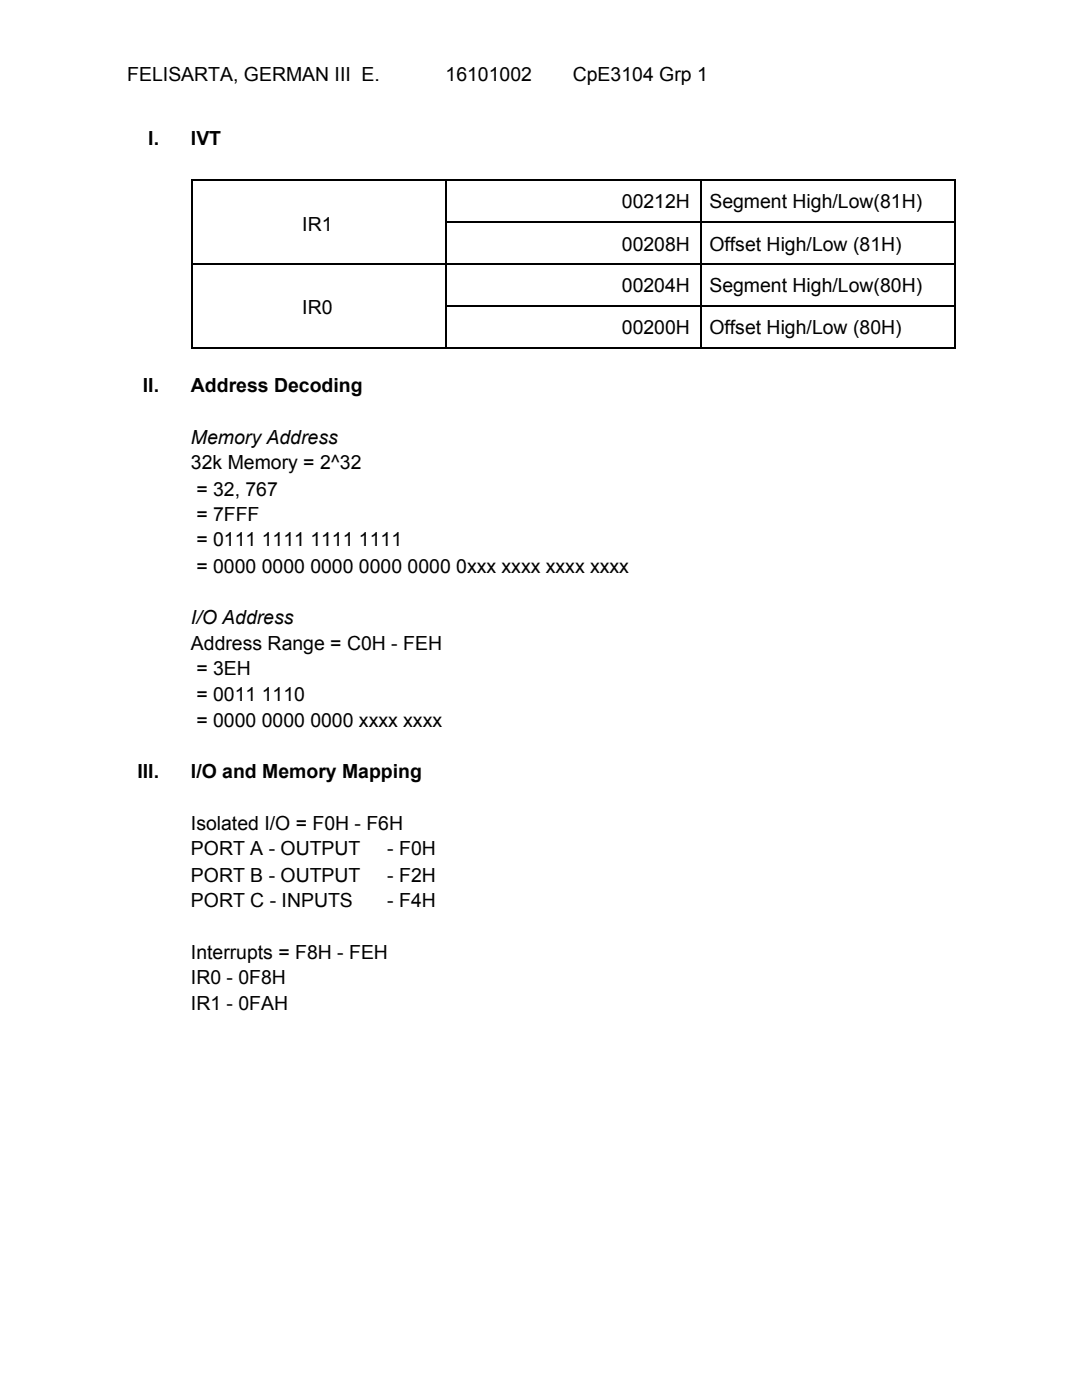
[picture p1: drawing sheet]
<svg xmlns="http://www.w3.org/2000/svg" width="216mm" height="279mm" viewBox="0 0 216 279" stroke-linecap="round" stroke-linejoin="round" font-family="sans-serif">
<defs><g id="words">
<g font-size="3.9">
<text x="25.4" y="16.1">FELISARTA, GERMAN III E.</text>
<text x="88.9" y="16.1">16101002</text>
<text x="114.3" y="16.1">CpE3104 Grp 1</text>
<text x="29.6" y="28.8">I.</text>
<text x="38.1" y="28.8">IVT</text>
<text x="124.1" y="41.5">00212H</text>
<text x="141.6" y="41.5">Segment High/Low(81H)</text>
<text x="60.3" y="46">IR1</text>
<text x="124.1" y="50">00208H</text>
<text x="141.6" y="50">Offset High/Low (81H)</text>
<text x="124.1" y="58.2">00204H</text>
<text x="141.6" y="58.2">Segment High/Low(80H)</text>
<text x="60.3" y="62.7">IR0</text>
<text x="124.1" y="66.7">00200H</text>
<text x="141.6" y="66.7">Offset High/Low (80H)</text>
<text x="28.5" y="78.3">II.</text>
<text x="38.1" y="78.3">Address Decoding</text>
<text x="38.1" y="88.6">Memory Address</text>
<text x="38.1" y="93.7">32k Memory = 2^32</text>
<text x="39.2" y="99">= 32, 767</text>
<text x="39.2" y="104">= 7FFF</text>
<text x="39.2" y="109">= 0111</text>
<text x="52.2" y="109">1111</text>
<text x="61.9" y="109">1111</text>
<text x="71.6" y="109">1111</text>
<text x="39.2" y="114.3">= 0000</text>
<text x="52.2" y="114.3">0000</text>
<text x="61.9" y="114.3">0000</text>
<text x="71.6" y="114.3">0000</text>
<text x="81.3" y="114.3">0000</text>
<text x="91" y="114.3">0xxx xxxx xxxx xxxx</text>
<text x="38.1" y="124.6">I/O Address</text>
<text x="38.1" y="129.6">Address Range = C0H - FEH</text>
<text x="39.2" y="134.7">= 3EH</text>
<text x="39.2" y="140">= 0011</text>
<text x="52.2" y="140">1110</text>
<text x="39.2" y="145">= 0000</text>
<text x="52.2" y="145">0000</text>
<text x="61.9" y="145">0000 xxxx xxxx</text>
<text x="27.4" y="155.3">III.</text>
<text x="38.1" y="155.3">I/O and Memory Mapping</text>
<text x="38.1" y="165.6">Isolated I/O = F0H - F6H</text>
<text x="38.1" y="170.7">PORT A - OUTPUT</text>
<text x="77.3" y="170.7">- F0H</text>
<text x="38.1" y="175.9">PORT B - OUTPUT</text>
<text x="77.3" y="175.9">- F2H</text>
<text x="38.1" y="181">PORT C - INPUTS</text>
<text x="77.3" y="181">- F4H</text>
<text x="38.1" y="191.3">Interrupts = F8H - FEH</text>
<text x="38.1" y="196.3">IR0 - 0F8H</text>
<text x="38.1" y="201.6">IR1 - 0FAH</text>
</g>
</g></defs>
<path d="M38.1 35.9h152.7M38.2 35.7v33.9M89 35.7v33.9M139.8 35.7v33.9M190.6 35.7v33.9M38.1 52.8h152.7M88.9 44.3h101.9M38.1 69.5h152.7M88.9 61h101.9" fill="none" stroke="#000" stroke-width=".26"/>
<path d="M0 279.4h215.9z" fill="#fff"/>
<use href="#words"/>
</svg>
